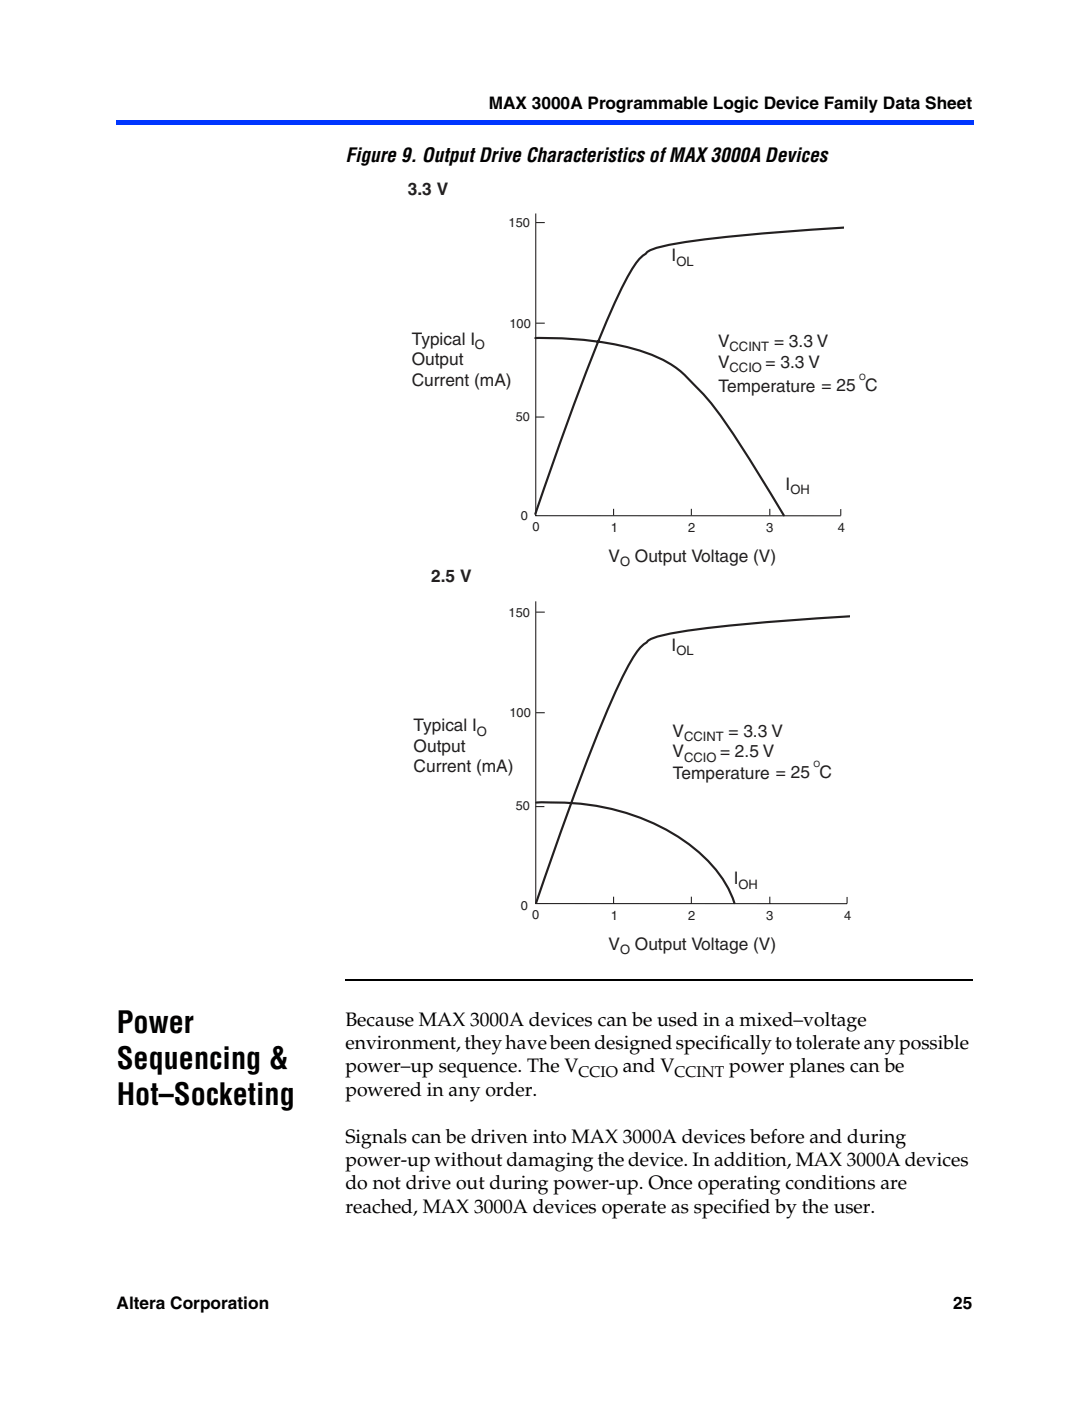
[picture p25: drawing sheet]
<svg xmlns="http://www.w3.org/2000/svg" width="178mm" height="229mm" viewBox="0 0 178 229" stroke-linecap="round" stroke-linejoin="round" font-family="sans-serif">
<defs><g id="words">
<g font-size="4.9">
<text x="19.1" y="168.5">Power</text>
<text x="19.1" y="174.4">Sequencing &amp;</text>
<text x="19.1" y="180.4">Hot–Socketing</text>
</g>
<g font-size="3.2">
<text x="56.4" y="26.4">Figure 9. Output Drive Characteristics of MAX3000A Devices</text>
<text x="56.4" y="167.3">Because MAX 3000A devices can be used in a mixed–voltage</text>
<text x="56.4" y="171.2">environment, they have been designed specifically to tolerate any possible</text>
<text x="56.4" y="178.8">powered in any order.</text>
<text x="56.4" y="175">power–up sequence. The V</text>
<text x="101.7" y="175">and V</text>
<text x="119" y="175">power planes can be</text>
<text x="56.4" y="186.5">Signals can be driven into MAX 3000A devices before and during</text>
<text x="56.4" y="190.3">power-up without damaging the device. In addition, MAX 3000A devices</text>
<text x="56.4" y="194.1">do not drive out during power-up. Once operating conditions are</text>
<text x="56.4" y="197.9">reached, MAX 3000A devices operate as specified by the user.</text>
</g>
<g font-size="2.8">
<text x="79.8" y="17.7">MAX 3000A Programmable Logic Device Family Data Sheet</text>
<text x="19" y="213.5">Altera Corporation</text>
<text x="155.6" y="213.5">25</text>
</g>
<g font-size="2.8" fill="#231f20">
<text x="66.6" y="31.9">3.3 V</text>
<text x="109.6" y="42.6">I</text>
<text x="67.2" y="56.2">Typical I</text>
<text x="67.2" y="59.6">Output</text>
<text x="117.2" y="56.6">V</text>
<text x="117.2" y="60">V</text>
<text x="125" y="60">= 3.3 V</text>
<text x="126.4" y="56.6">= 3.3 V</text>
<text x="67.2" y="62.9">Current (mA)</text>
<text x="117.3" y="64">Temperature = 25 C</text>
<text x="128.3" y="79.9">I</text>
<text x="70.4" y="94.9">2.5 V</text>
<text x="99.3" y="91.7">V</text>
<text x="103.7" y="91.7">Output Voltage (V)</text>
<text x="109.6" y="106.2">I</text>
<text x="67.5" y="119.3">Typical I</text>
<text x="67.5" y="122.6">Output</text>
<text x="67.5" y="126">Current (mA)</text>
<text x="109.8" y="120.2">V</text>
<text x="109.8" y="123.6">V</text>
<text x="117.6" y="123.6">= 2.5 V</text>
<text x="118.9" y="120.2">= 3.3 V</text>
<text x="109.8" y="127.2">Temperature = 25 C</text>
<text x="119.8" y="144.3">I</text>
<text x="99.3" y="155">V</text>
<text x="103.7" y="155">Output Voltage (V)</text>
</g>
<g font-size="2.5">
<text x="94.4" y="175.7">CCIO</text>
<text x="110.1" y="175.7">CCINT</text>
</g>
<g font-size="2.1" fill="#231f20">
<text x="83" y="37">150</text>
<text x="110.4" y="43.3">OL</text>
<text x="83.2" y="53.5">100</text>
<text x="77.5" y="57">O</text>
<text x="119.1" y="57.3">CCINT</text>
<text x="119.1" y="60.7">CCIO</text>
<text x="84.2" y="68.7">50</text>
<text x="129" y="80.6">OH</text>
<text x="85" y="84.9">0</text>
<text x="86.9" y="86.6">0</text>
<text x="99.8" y="86.9">1</text>
<text x="112.4" y="86.9">2</text>
<text x="125.1" y="86.9">3</text>
<text x="136.8" y="86.9">4</text>
<text x="101.2" y="92.4">O</text>
<text x="83" y="100.6">150</text>
<text x="110.4" y="106.9">OL</text>
<text x="83.2" y="117">100</text>
<text x="77.8" y="120">O</text>
<text x="111.7" y="120.9">CCINT</text>
<text x="111.7" y="124.3">CCIO</text>
<text x="84.2" y="132.2">50</text>
<text x="85" y="148.4">0</text>
<text x="120.6" y="145">OH</text>
<text x="86.9" y="150">0</text>
<text x="99.8" y="150.2">1</text>
<text x="101.2" y="155.7">O</text>
<text x="112.4" y="150.2">2</text>
<text x="125.1" y="150.2">3</text>
<text x="137.8" y="150.2">4</text>
</g>
<g font-size="1.4" fill="#231f20">
<text x="140.3" y="62">O</text>
<text x="132.8" y="125.2">O</text>
</g>
</g></defs>
<g fill="#0036ff">
<path d="M19.1 19.6h.3v.7h-.3z"/>
<path d="M19.4 19.6h139.5v.7h-139.5z"/>
</g>
<path d="M56.4 159.9h102.4" fill="none" stroke="#000" stroke-width=".17"/>
<path d="M64.6 28.4h87.5v129.1h-87.5z" fill="#fff"/>
<g fill="none" stroke="#231f20" stroke-width=".18">
<path d="M87.5 34.8v49.3M87.5 36.3h1.4M87.5 52.7h1.4M87.5 68h1.4M87.4 84.1l49.9 .1M87.5 98.1v49.3M87.5 99.9h1.4M100.2 83v1.1M112.9 83v1.1M125.7 83v1.1M137.3 83.1v1M87.5 116.3h1.4"/>
<path d="M87.5 131.6h1.4M100.2 146.3v1.1M112.9 146.3v1.1M125.7 146.3v1.1M138.3 146.4v1h-50.9"/>
</g>
<path d="M149.6 36.5a525.4 525.4 0 0 0-36.7 2.9 29.4 29.4 0 0 0-6.7 1.4l-.7 .6a6.2 6.2 0 0 0-2.3 2.5 107.5 107.5 0 0 0-7.2 16.1l-4.7 12.7-3.9 11.2M87.4 55.2a60.8 60.8 0 0 1 16.1 1.7 18.2 18.2 0 0 1 10.2 6.2 43.2 43.2 0 0 1 6.4 8.3l7.9 12.7M151 99.9a555.7 555.7 0 0 0-37.8 2.9 30.6 30.6 0 0 0-6.9 1.4l-.7 .6a6.2 6.2 0 0 0-2.3 2.5 107.5 107.5 0 0 0-7.2 16.1l-4.7 12.7-3.9 11.2M87.6 131l.5-.1a69.5 69.5 0 0 1 9.3 .6 33.3 33.3 0 0 1 18.6 9.4 17.7 17.7 0 0 1 3.9 6.5" fill="none" stroke="#231f20" stroke-width=".35"/>
<g fill="#fff">
<path d="M138.8 99.1h13.3v2.3h-13.3z"/>
<path d="M137.8 35.5h13.6v2.3h-13.6z"/>
</g>
<use href="#words"/>
</svg>
